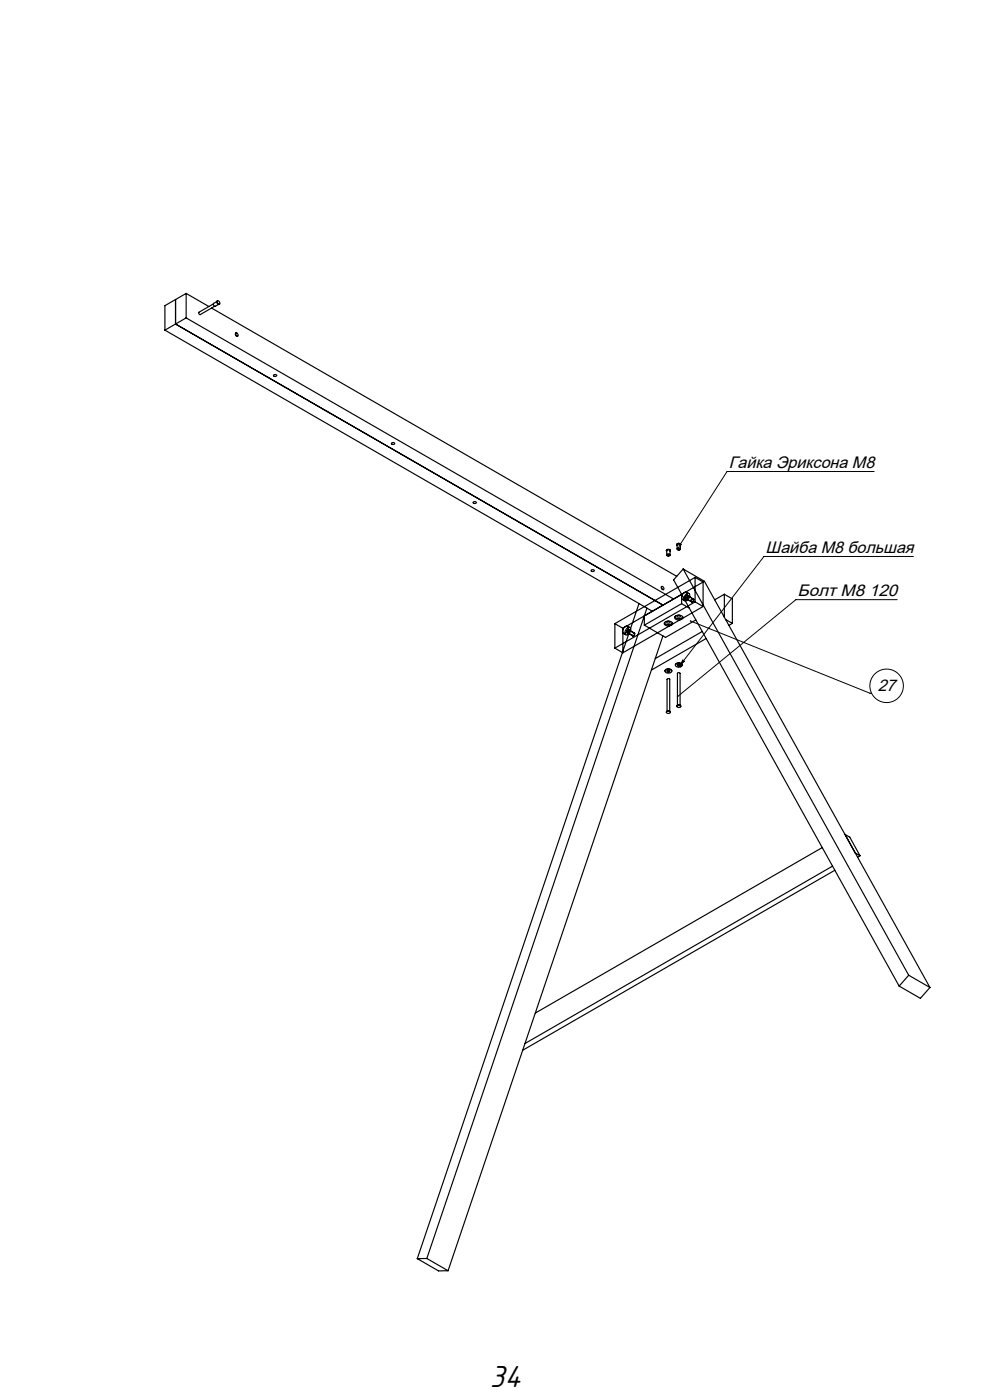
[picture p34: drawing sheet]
<svg xmlns="http://www.w3.org/2000/svg" width="297mm" height="420mm" viewBox="0 0 297 420" stroke-linecap="round" stroke-linejoin="round" font-family="sans-serif">
<defs><g id="words">
<text font-size="9.5" x="146.8" y="416.1">34</text>
<g font-size="5">
<text x="218.4" y="140.3">Гайка Эриксона М8</text>
<text x="229.5" y="165.8">Шайба М8 большая</text>
<text x="239" y="178.8">Болт М8 120</text>
<text x="263" y="207.3">27</text>
</g>
</g></defs>
<g fill="none" stroke="#000" stroke-width=".35">
<path d="M49.4 99l146.1 84.4M52.6 89.9v7.3l146.1 84.3M55.8 95.4l-6.4 3.6M55.8 88l-6.4 3.7v7.3M55.8 95.4l146.1 84.3M55.8 88v7.4M55.8 88l6.8 4M63.4 92.4l139.4 80.5M63.9 91.2l-4.3 2.5v.5l.4 .2 4.3-2.5M65 90.5l-1 .5v.6l.4 .3 1.1-.6M65.2 90.3l.6 .3a.39 .39 0 0 1-.1 .7 .39 .39 0 0 1-.5-.4zM65.2 90.2l-.2 .6 .4 .5h.3"/>
<path d="M65.8 91.3h-.1M70.7 99.9l.6 .4a.35 .35 0 0 1-.2 .5 .35 .35 0 0 1-.4-.4zM70.7 99.9l-.1 .2 .1 .5 .6 .2M70.6 100.3h-.1M70.8 100.7v.1M82 112.5l.5-.1a.35 .35 0 0 1 .4 .4 .35 .35 0 0 1-.6 .1l-.3-.1zM117.4 132.9l.5-.1a.35 .35 0 0 1 .4 .4 .35 .35 0 0 1-.6 .1l-.4-.2zM141.9 150.6l.4-.1a.35 .35 0 0 1 .4 .4 .35 .35 0 0 1-.5 .1l-.4-.2zM177.2 171l.5-.1a.35 .35 0 0 1 .4 .4 .35 .35 0 0 1-.6 .2l-.3-.2zM198.3 176l.6 .3a.35 .35 0 0 1-.1 .6 .35 .35 0 0 1-.5-.4zM198.3 175.9l-.1 .3 .1 .4 .6 .3M199.7 165.2l.2-.3 .4-.1 .5 .1 .1 .3"/>
<path d="M199.8 166.5v-1.3l.5-.3 .5 .2v1.4M199.8 165.4a.5 .5 0 0 1 .5-.5 .5 .5 0 0 1 .5 .5M199.9 166.4l.4-.2a.35 .35 0 0 1 .5 .4 .35 .35 0 0 1-.5 .2l-.5-.2zM200 166.4l.3-.1a.28 .28 0 0 1 .4 .2 .28 .28 0 0 1-.4 .2l-.4-.1zM202.8 163.4l.1-.3 .6-.1 .4 .1 .1 .3M203 164.6l.3-.2a.37 .37 0 0 1 .5 .1 .37 .37 0 0 1 0 .5 .37 .37 0 0 1-.5 0l-.4-.2zM203.1 164.6l.5-.1a.23 .23 0 0 1 .2 .3 .23 .23 0 0 1-.3 .2 .27 .27 0 0 1-.4-.1 .27 .27 0 0 1 0-.3zM203.3 163.1h.2a.36 .36 0 0 1 .4 .1 .36 .36 0 0 1 0 .4M203.3 163.1a.35 .35 0 0 0-.4 .1 .35 .35 0 0 0 0 .4M203.3 163.1l.6 .3v1.3M203.3 163.1l-.4 .3v1.3M204.3 178.3v2.8"/>
<path d="M204.5 179.8l.7 .4M204.7 170.7l67.6 121.9M204.7 170.7l-2.8 3.3 67.6 121.8M204.7 170.7l6.4 3.7 67.6 121.8M204.8 178a.71 .71 0 0 1 1.1-.3 .71 .71 0 0 1 0 1.1l-.5 .7a.68 .68 0 0 1-1 .3 .68 .68 0 0 1-.1-1.1zM205.5 178.4a.71 .71 0 0 1 1.1-.3 .71 .71 0 0 1 0 1.1l-.5 .7a.68 .68 0 0 1-1 .3 .68 .68 0 0 1-.1-1.1zM205.5 178.7a.37 .37 0 0 1 .6-.1 .37 .37 0 0 1-.1 .6 .41 .41 0 0 1-.7 .3 .41 .41 0 0 1 .1-.7zM205.7 179.6l1.6 .9M205.8 177.6l.7 .5M206 178.5a.63 .63 0 0 1 .1 .8 .63 .63 0 0 1-.7 .3M206.2 178.8l1.6 .9M206.2 178.9l-.4 .7"/>
<path d="M207.1 179.3v.6l-.5 .3M207.2 179.5l.7 .4M207.6 179.7a.4 .4 0 0 1 .2 .6 .4 .4 0 0 1-.6 .1 .41 .41 0 0 0 .6-.1 .41 .41 0 0 0-.2-.6zM208.3 173.2v7.4M208.3 173.2l-24 13.9M208.3 173.2l2.4 1.4M210.7 174.6v7.4M210.7 174.6l-24 13.9M217.1 178.3l-2.9 1.6M217.1 178.3l2.4 1.4v7.3M217.1 178.3v6.9M184.3 187.1l2.4 1.4"/>
<path d="M184.3 187.1v7.3M184.3 194.4l2.4 1.4M186.7 188.5v7.3M186.8 190l.7 .4M187.1 188.2a.71 .71 0 0 1 1.1-.3 .71 .71 0 0 1 0 1.1l-.5 .7a.68 .68 0 0 1-1 .3 .68 .68 0 0 1 0-1.1zM187.8 188.6a.71 .71 0 0 1 1.1-.3 .71 .71 0 0 1 0 1.1l-.4 .7a.68 .68 0 0 1-1.1 .3 .68 .68 0 0 1 0-1.1zM187.9 189.8l1.7 1M188 189.7l1.8 1.1M188 189a.3 .3 0 0 1 .5 0 .3 .3 0 0 1-.1 .5 .34 .34 0 0 1-.5 .3 .34 .34 0 0 1 0-.6zM188 189.1l.1-.1a.29 .29 0 0 1 .3 .5 .27 .27 0 0 1-.5-.1zM188.1 187.9l.7 .4M188.4 189l1.8 1.1"/>
<path d="M188.4 188.9l1.7 1M188.5 190l-63.4 187.6M189.9 189.9a.4 .4 0 0 1 .2 .6 .4 .4 0 0 1-.6 .1 .41 .41 0 0 0 .6-.1 .41 .41 0 0 0-.2-.6zM191.5 181.1l-2.7 8.1M193.1 184.8v2.8M193.9 182.4l-66 195.1M198.7 190.8l-64.4 190.4M199.1 186.9a1.65 1.65 0 0 0 2.4 0M199.2 186.8a1.43 1.43 0 0 1 2.3 .4 1.45 1.45 0 0 1-2.4-.2zM199.9 186.5l.4-.1a.35 .35 0 0 1 .5 .3 .35 .35 0 0 1-.6 .2l-.3-.1zM202.2 185.1a1.65 1.65 0 0 0 2.4 0M202.3 185a1.43 1.43 0 0 1 2.4 .4 1.45 1.45 0 0 1-2.5-.2z"/>
<path d="M202.4 199.6a1.04 1.04 0 0 1 1-.8 1.04 1.04 0 0 1 1 .8M202.5 199.3a1.01 1.01 0 0 1 1.1-.4 1.01 1.01 0 0 1 .7 .9 1.07 1.07 0 0 1-1 .4 1.07 1.07 0 0 1-.8-.8zM203 184.7l.4-.1a.35 .35 0 0 1 .5 .3 .35 .35 0 0 1-.6 .2l-.3-.1zM203.1 199.5h.7M204.3 181.1l2.3 1.3M204.3 181.1l-11.2 6.5M206.8 180.2l.7 .3M208.3 180.6l2.4 1.4M208.3 180.6l-24 13.8M208.5 186l-9 5.2-6.4-3.6M210.5 189.4l-14.1 8.2M210.7 182l-24 13.8"/>
<path d="M211.6 191.5l-16.2 9.4-.1-.1M217.5 185.9l2 1.1M219.5 187l-1.1 .6M199.3 201.4a1.05 1.05 0 0 1 1-.8 1.05 1.05 0 0 1 1 .8M199.5 201.1l1.1-.3a.59 .59 0 0 1 .7 .7 .59 .59 0 0 1-.8 .4h-.4a.57 .57 0 0 1-.6-.2 .57 .57 0 0 1 0-.6zM199.7 213.7a.63 .63 0 0 1 .6-.4 .63 .63 0 0 1 .6 .4M199.8 213.5l.5-.2a.41 .41 0 0 1 .6 .5 .41 .41 0 0 1-.7 .2 .36 .36 0 0 1-.4-.1 .36 .36 0 0 1 0-.4zM199.9 213.3v-9.5l.4-.2 .4 .2v9.5M199.9 201.3h.8M200 201.3v-.1a.36 .36 0 0 1 .6-.1 .36 .36 0 0 1 0 .5 .36 .36 0 0 1-.6-.1zM202.8 211.9a.63 .63 0 0 1 .6-.4 .63 .63 0 0 1 .6 .4M202.9 211.7l.5-.2a.42 .42 0 0 1 .6 .5 .42 .42 0 0 1-.7 .2 .35 .35 0 0 1-.4-.1 .35 .35 0 0 1 0-.4z"/>
<path d="M203 211.6v-9.6l.5-.2 .3 .2v9.6M246.4 254.3l-86 49.6M249.5 259.8l-92.2 53.3M253.3 250.3h-.1M253.3 250.3l3 5.6 1.4 .8M253.3 250.3l1.4 .8 3 5.6M257.7 256.7l-.7 .4M250.2 261.1l-93.6 54M269.5 295.8l6.3 3.7 2.9-3.3M272.3 292.6l-2.8 3.2M272.3 292.6l6.4 3.6M125.1 377.6l6.3 3.7 2.9-.1"/>
<path d="M127.9 377.5l6.4 3.7M127.9 377.5l-2.8 .1"/>
<circle cx="203.4" cy="199.6" r=".33"/>
</g>
<g fill="none" stroke="#000" stroke-width=".3">
<path d="M262 141.5h-44.1l-14.3 22.3M268.9 179.9h-30.4l-35.4 29.1M273.7 166.9h-44.7l-25.3 32.8M204.7 197.9a.32 .32 0 0 0 .1 .4 .32 .32 0 0 0 .4 0l-1.5 1.4zM206.9 186.3l53.8 21.7h.5"/>
<circle cx="265.7" cy="205.7" r="5"/>
</g>
<path d="M206.8 186.2v.3l.3-.1v-.3zM203.4 163.6v.3l.3 .1v-.3zM204.7 197.9a.32 .32 0 0 0 .1 .4 .32 .32 0 0 0 .4 0l-1.5 1.4zM202.9 208.8v.3h.3v-.3z" fill="#000"/>
<use href="#words"/>
</svg>
